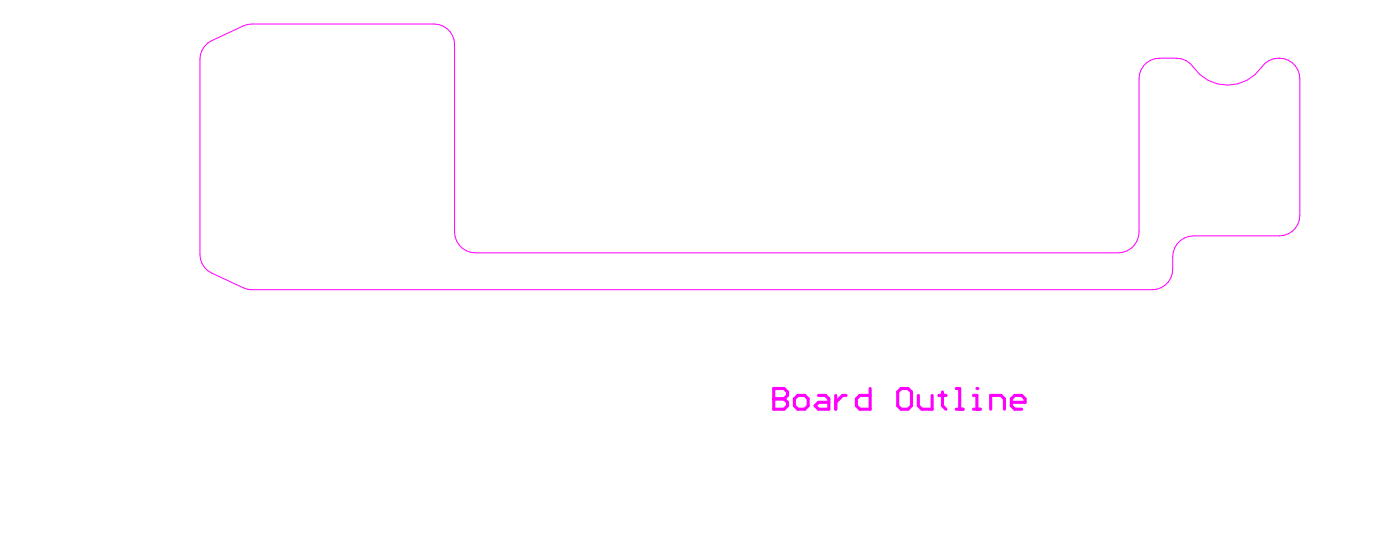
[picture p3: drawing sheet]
<svg xmlns="http://www.w3.org/2000/svg" width="225mm" height="88mm" viewBox="0 0 225 88" stroke-linecap="round" stroke-linejoin="round" font-family="sans-serif">
<path d="M32.9 7.5l.6-.6 .6-.4 5.1-2.3 1.4-.3h29.3a3.3 3.3 0 0 1 3.3 3.3v30.1a3.4 3.4 0 0 0 3.4 3.4h103.4a3.4 3.4 0 0 0 3.4-3.4v-24.6a3.3 3.3 0 0 1 3.3-3.3l3.5 .1 .8 .2 .6 .5a7 7 0 0 0 12.1 0 3.4 3.4 0 0 1 3.6-.6 3.4 3.4 0 0 1 2 3.1v22a3.3 3.3 0 0 1-3.3 3.3h-13.8a3.4 3.4 0 0 0-3.4 3.3v2a3.3 3.3 0 0 1-3.3 3.3h-144.9l-1.4-.3-5.1-2.3a3.3 3.3 0 0 1-1.9-3v-31.5l.1-.7 .2-.7z" fill="none" stroke="#f0f" stroke-width=".16"/>
<path d="M124.6 62.5v3.4h1.6l.6-.6v-.6l-.6-.5h-1.6" fill="none" stroke="#f0f" stroke-width=".5"/>
<circle cx="124.6" cy="64.2" r=".25" fill="#f0f"/>
<g fill="none" stroke="#f0f" stroke-width=".5">
<path d="M124.6 62.5h1.6l.6 .6v.5l-.6 .6h-1.6M128.5 63.6h1.1l.5 .6v1.1l-.5 .6h-1.1l-.6-.6v-1.1zM131.8 63.6h1.1l.6 .6v1.7h-1.7l-.6-.6 .6-.6h1.7M134.6 63.6v2.3M136.2 63.6h-.5l-1.1 1.1M140.1 62.5v3.4h-1.7l-.5-.6v-1.1l.5-.6h1.7M145.1 62.5h1.1l.6 .6v2.2l-.6 .6h-1.1l-.6-.6v-2.2zM147.9 63.6v1.7l.5 .6h1.7v-2.3M151.2 63.6h1.1M151.8 63.1v2.2l.5 .6M154 62.5h.5v3.4M154 65.9h1.1"/>
<path d="M156.7 65.9h1.2M156.7 63.6h.6v2.3"/>
</g>
<circle cx="157.3" cy="62.5" r=".25" fill="#f0f"/>
<path d="M159.5 65.9v-2.3h1.7l.5 .6v1.7M162.8 64.7h2.3v-.5l-.6-.6h-1.1l-.6 .6v1.1l.6 .6h1.1" fill="none" stroke="#f0f" stroke-width=".5"/>
</svg>
